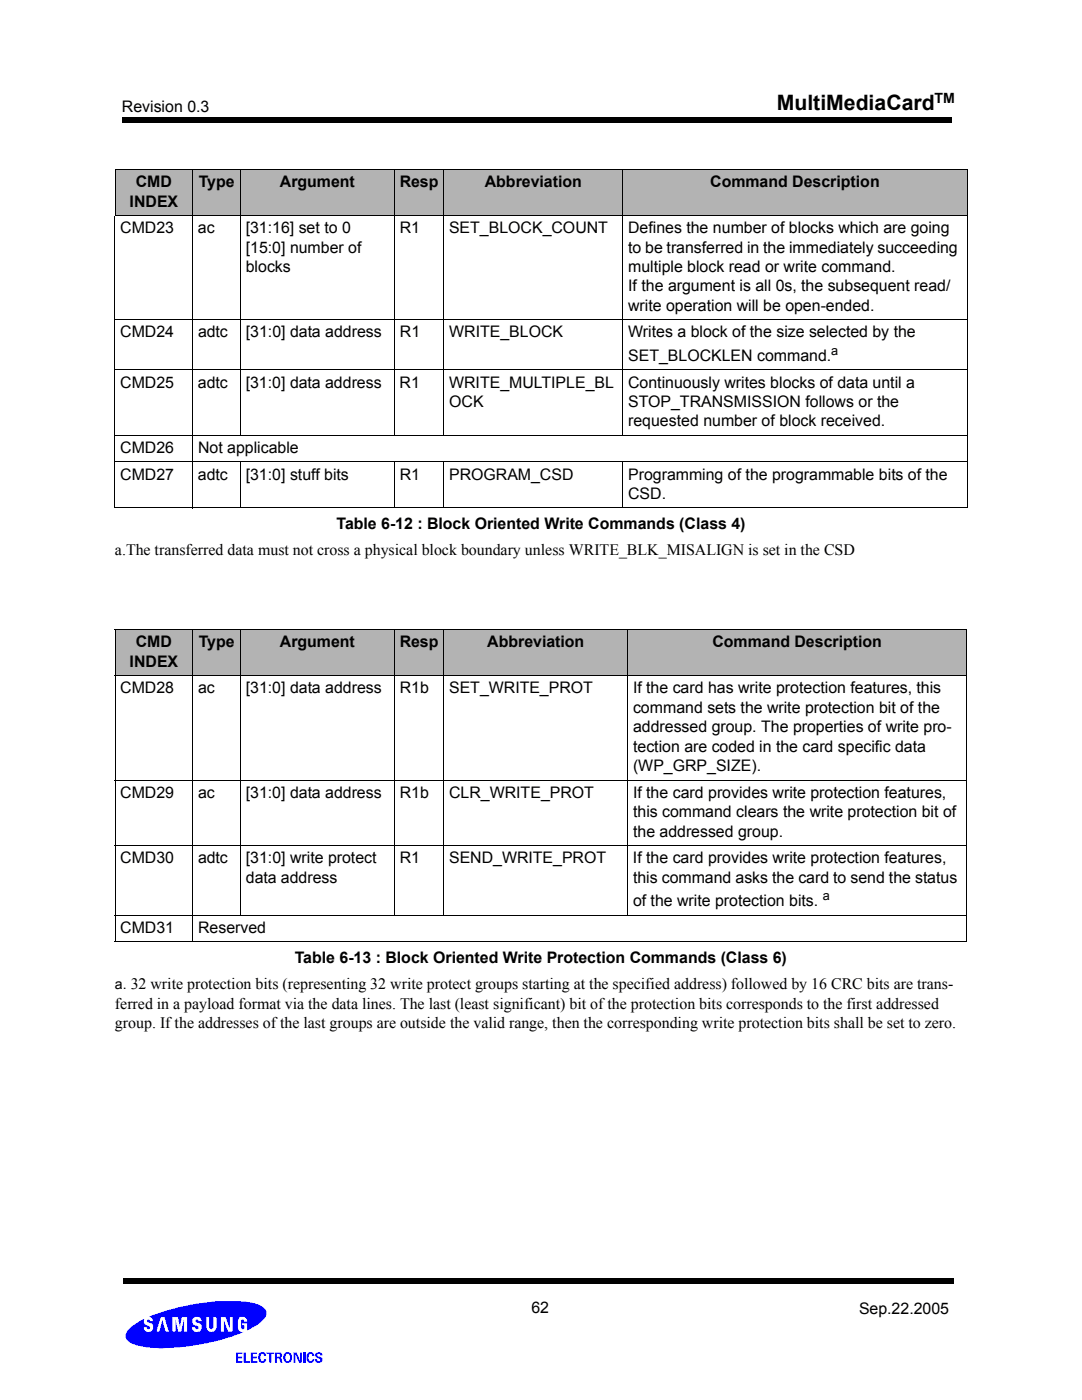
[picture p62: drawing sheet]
<svg xmlns="http://www.w3.org/2000/svg" width="216mm" height="279mm" viewBox="0 0 216 279" stroke-linecap="round" stroke-linejoin="round" font-family="sans-serif">
<defs><g id="words">
<text font-size="4.2" x="155" y="21.9">MultiMediaCard</text>
<g font-size="3.2">
<text x="24.3" y="22.3">Revision 0.3</text>
<text x="25.9" y="41.2">INDEX</text>
<text x="27.1" y="37.3">CMD</text>
<text x="39.6" y="37.3">Type</text>
<text x="55.9" y="37.3">Argument</text>
<text x="79.8" y="37.3">Resp</text>
<text x="96.7" y="37.3">Abbreviation</text>
<text x="141.7" y="37.3">Command Description</text>
<text x="24" y="46.5">CMD23</text>
<text x="39.5" y="46.5">ac</text>
<text x="49" y="46.5">[31:16] set to 0</text>
<text x="79.8" y="46.5">R1</text>
<text x="89.6" y="46.5">SET_BLOCK_COUNT</text>
<text x="125.3" y="46.5">Defines the nu</text>
<text x="145.8" y="46.5">mber of blocks which are going</text>
<text x="49" y="50.4">[15:0] number of</text>
<text x="125.3" y="50.4">to be transferred in the immediately succeeding</text>
<text x="49" y="54.3">blocks</text>
<text x="125.3" y="54.3">multiple block read or write command.</text>
<text x="125.3" y="58.1">If the argument is all 0s, the subsequent read/</text>
<text x="125.3" y="62">write operation will be open-ended.</text>
<text x="24" y="67.3">CMD24</text>
<text x="39.5" y="67.3">adtc</text>
<text x="49" y="67.3">[31:0] data address</text>
<text x="79.8" y="67.3">R1</text>
<text x="89.6" y="67.3">WRITE_BLOCK</text>
<text x="125.4" y="67.3">Writes a block of the size selected by the</text>
<text x="24" y="77.3">CMD25</text>
<text x="39.5" y="77.3">adtc</text>
<text x="49" y="77.3">[31:0] data address</text>
<text x="79.7" y="77.3">R1</text>
<text x="89.6" y="77.3">WRITE_MULTIPLE_BL</text>
<text x="125.3" y="77.3">Continuously writes blocks of data until a</text>
<text x="125.3" y="72.1">SET_BLOCKLEN command.</text>
<text x="89.6" y="81.2">OCK</text>
<text x="125.3" y="81.2">STOP_TRANSMISSION follows or the</text>
<text x="125.3" y="85.1">requested number of block received.</text>
<text x="24" y="90.4">CMD26</text>
<text x="24" y="95.7">CMD27</text>
<text x="39.5" y="95.7">adtc</text>
<text x="39.5" y="90.4">Not applicable</text>
<text x="49" y="95.7">[31:0] stuff bits</text>
<text x="79.8" y="95.7">R1</text>
<text x="89.6" y="95.7">PROGRAM_CSD</text>
<text x="125.3" y="95.7">Pr</text>
<text x="128.5" y="95.7">ogramming of the programmable bits of the</text>
<text x="125.3" y="99.6">CSD.</text>
<text x="67.1" y="105.6">Table 6-12 : Block Oriented Write Commands (Class 4)</text>
<text x="22.9" y="110.8">a.The transferred data must not cro</text>
<text x="67.3" y="110.8">ss a physical block boundary</text>
<text x="104.8" y="110.8">unless WRITE_BLK_MISALI</text>
<text x="143.9" y="110.8">GN is set in the CSD</text>
<text x="27.1" y="129.2">CMD</text>
<text x="39.6" y="129.2">Type</text>
<text x="55.9" y="129.2">Argument</text>
<text x="79.8" y="129.2">Resp</text>
<text x="97.2" y="129.2">Abbreviation</text>
<text x="142.2" y="129.2">Command Description</text>
<text x="25.9" y="133.1">INDEX</text>
<text x="24" y="138.4">CMD28</text>
<text x="39.5" y="138.4">ac</text>
<text x="49" y="138.4">[31:0] data address</text>
<text x="79.8" y="138.4">R1b</text>
<text x="89.6" y="138.4">SET_WRITE_PROT</text>
<text x="126.3" y="138.4">If the card has write protection features, this</text>
<text x="126.3" y="142.3">command sets the write</text>
<text x="160.6" y="142.3">protection bit of the</text>
<text x="126.3" y="146.1">addressed group. The properties of write pro-</text>
<text x="126.3" y="150">tection are coded in the card specific data</text>
<text x="126.3" y="153.9">(WP_GRP_SIZE).</text>
<text x="24" y="159.2">CMD29</text>
<text x="39.5" y="159.2">ac</text>
<text x="49" y="159.2">[31:0] data address</text>
<text x="79.8" y="159.2">R1b</text>
<text x="89.6" y="159.2">CLR_WRITE_PROT</text>
<text x="126.3" y="159.2">If th</text>
<text x="131.6" y="159.2">e card provides write protection features,</text>
<text x="126.3" y="163.1">this command clears the</text>
<text x="126.3" y="167">the addressed group.</text>
<text x="161.6" y="163.1">write protection bit of</text>
<text x="24" y="172.3">CMD30</text>
<text x="39.5" y="172.3">adtc</text>
<text x="49" y="172.3">[31:0] write protect</text>
<text x="79.8" y="172.3">R1</text>
<text x="89.6" y="172.3">SEND_WRITE_PROT</text>
<text x="126.3" y="172.3">If the card prov</text>
<text x="147.5" y="172.3">ides write protection features,</text>
<text x="49" y="176.1">data address</text>
<text x="126.3" y="176.1">this command asks the card to send the status</text>
<text x="126.3" y="180.8">of the write protection bits.</text>
<text x="24" y="186.1">CMD31</text>
<text x="39.5" y="186.1">Reserved</text>
<text x="26.1" y="197.4">32 write protection bits (representing 32 write protect groups star</text>
<text x="58.8" y="192.2">Table 6-13 : Block Oriented Write Protection Commands (Class 6)</text>
<text x="108.8" y="197.4">ting at the specified address)</text>
<text x="145.8" y="197.4">followed by 16 CRC bits are t</text>
<text x="183.9" y="197.4">rans-</text>
<text x="22.9" y="201.3">ferred in a payload format via the data li</text>
<text x="74" y="201.3">nes. The last (least</text>
<text x="98.4" y="201.3">significant) bit of the protection bits corresponds to the first</text>
<text x="174.9" y="201.3">addressed</text>
<text x="22.9" y="205.2">group. If the addresses of the last groups are outside the vali</text>
<text x="99.2" y="205.2">d range, then the corresponding write protection bits shall be s</text>
<text x="178.2" y="205.2">et to zero.</text>
<text x="106" y="262">62</text>
<text x="171.4" y="262.2">Sep.22.2005</text>
</g>
<g font-size="2.8">
<text x="186.5" y="20.5">TM</text>
<text x="22.9" y="197.4">a.</text>
</g>
<g font-size="2.5">
<text x="165.9" y="70.8">a</text>
<text x="164.2" y="179.6">a</text>
</g>
</g></defs>
<g fill="#00f">
<path d="M25.9 265.1a1.68 1.68 0 0 0-.8 1.7 1.68 1.68 0 0 0 1.3 1.4 19.2 19.2 0 0 0 8.6 .7l3.4-.3 3-.5 4.4-1.2 2.9-1.1h-.6l-.3-.1-.3-.5v-1.8l.2-.4 .3-.2h.8l.5 .6v.3h-.6l-.2-.4-.3 .1-.1 1.6 .2 .3 .4-.1v-.7h-.4v-.4h1.1v1.4l.8-.5a5.1 5.1 0 0 0 2.9-2.7 2.17 2.17 0 0 0-2-2.1l-1.6-.4-2-.1h-3.6a45.4 45.4 0 0 0-14.2 3.1 .77 .77 0 0 1 .8 .9h-.6a.31 .31 0 0 0-.3-.4 .31 .31 0 0 0-.3 .4 .31 .31 0 0 0 .4 .3 .98 .98 0 0 1 .9 1 .98 .98 0 0 1-1.1 .9 .98 .98 0 0 1-.9-1h.7l.2 .4 .3-.1a.4 .4 0 0 0 0-.5 .4 .4 0 0 0-.4-.2 .78 .78 0 0 1-.7-.6l.1-.7-.9 .5zM32.1 262.8h.7l.9 2.9h-.7l-.6-2.3-.6 2.3h-.6zM34.4 262.8h1.1l.4 2 .4-2h1v2.9h-.6v-2.4l-.5 2.4h-.7l-.5-2.4v2.4h-.6zM38.5 263.1a.96 .96 0 0 1 1.1-.3 .96 .96 0 0 1 .6 .9h-.6a.3 .3 0 0 0-.2-.3 .3 .3 0 0 0-.3 .1h-.1a.68 .68 0 0 0 .8 .6 .97 .97 0 0 1-.1 1.7 .97 .97 0 0 1-1.4-.9h.6l.3 .4 .3-.1a.27 .27 0 0 0 .2-.3 .27 .27 0 0 0-.2-.2 1.01 1.01 0 0 1-1-.5 1.01 1.01 0 0 1 0-1.1zM41.1 262.8h.7v2.1a.43 .43 0 0 0 .4 .4 .43 .43 0 0 0 .4-.5v-2h.6v1.9a1.02 1.02 0 0 1-1 1.1 1.02 1.02 0 0 1-1.1-1.1zM44.1 262.8h.9l.8 2.2v-2.2h.6v2.9h-.9l-.8-2.2v2.2h-.6zM47.1 269.9h1.2v.3h-.8v.5h.8v.4h-.8v.5h.8v.3h-1.2z" fill-rule="evenodd"/>
<path d="M48.6 269.9h.4v1.7h.9v.3h-1.3z" fill-rule="evenodd"/>
<path d="M50.1 269.9h1.2v.3h-.8v.5h.7v.4h-.7v.5h.9v.3h-1.3z" fill-rule="evenodd"/>
<path d="M51.8 270a.77 .77 0 0 1 .8-.1 .77 .77 0 0 1 .5 .7h-.4a.33 .33 0 0 0-.4-.4 .33 .33 0 0 0-.3 .4v.5a.38 .38 0 0 0 .2 .6 .38 .38 0 0 0 .5-.3v-.1h.4a.78 .78 0 0 1-.8 .7 .78 .78 0 0 1-.7-.9v-.6z" fill-rule="evenodd"/>
<path d="M53.2 269.9h1.5v.3h-.6v1.7h-.4v-1.7h-.5z" fill-rule="evenodd"/>
<path d="M54.9 269.9h1l.3 .3 .1 .4-.1 .2-.3 .1 .3 .2 .2 .8h-.5l-.2-.8h-.4v.8h-.4zM55.3 270.2v.6h.3a.29 .29 0 0 0 .3-.3 .29 .29 0 0 0-.2-.3z" fill-rule="evenodd"/>
<path d="M56.7 270.2a.96 .96 0 0 1 1.3-.1 .96 .96 0 0 1 .2 1.2 .92 .92 0 0 1-1.2 .7 .92 .92 0 0 1-.5-1.3zM57.2 270.2a.84 .84 0 0 0-.3 .9 .84 .84 0 0 0 .6 .6l.3-.4 .1-.6-.2-.5z" fill-rule="evenodd"/>
<path d="M58.5 269.9h.7l.7 1.6v-1.6h.3v2h-.5l-.8-1.7v1.7h-.4z" fill-rule="evenodd"/>
</g>
<path d="M60.7 269.9v2" fill="none" stroke="#00f" stroke-width=".4"/>
<g fill="#00f">
<path d="M61.4 270a.77 .77 0 0 1 .9-.1 .77 .77 0 0 1 .4 .7h-.4a.38 .38 0 0 0-.4-.4 .38 .38 0 0 0-.3 .5v.4a.38 .38 0 0 0 .2 .6 .38 .38 0 0 0 .5-.4h.4a.8 .8 0 0 1-.8 .7 .8 .8 0 0 1-.7-.9v-.8z" fill-rule="evenodd"/>
<path d="M63 270.1a.74 .74 0 0 1 .8-.2 .74 .74 0 0 1 .5 .6h-.4l-.1-.3h-.3l-.2 .2 .2 .3a.68 .68 0 0 1 .9 .7 .68 .68 0 0 1-1 .6l-.4-.1-.2-.6h.5v.3l.2 .1 .4-.2a.66 .66 0 0 0-.7-.5l-.3-.3z" fill-rule="evenodd"/>
</g>
<path d="M24.5 23.5h165.5v1.1h-165.5zM24.5 255.2h165.8v1h-165.8z" fill="#000"/>
<g fill="#fff">
<path d="M25.8 42.9l164.3 .1z"/>
<path d="M25.8 45.4l164.3 .1z"/>
<path d="M25.8 48h164.3z"/>
<path d="M25.8 54.8h164.3z"/>
<path d="M25.8 57.3h164.3z"/>
<path d="M25.8 59.8h164.3z"/>
<path d="M25.8 66.6h164.3z"/>
<path d="M25.8 69.1l164.3 .1z"/>
<path d="M25.8 71.6l164.3 .1z"/>
<path d="M25.8 78.4l164.3 .1z"/>
<path d="M25.8 80.9l164.3 .1z"/>
<path d="M25.8 83.5h164.3z"/>
<path d="M25.8 90.3h164.3z"/>
<path d="M25.8 92.8h164.3z"/>
<path d="M25.8 95.3h164.3z"/>
<path d="M25.8 102.1h164.3z"/>
<path d="M25.8 104.6h164.3z"/>
<path d="M25.8 107.1l164.3 .1z"/>
<path d="M25.8 113.9l164.3 .1z"/>
<path d="M25.8 116.5h164.3z"/>
<path d="M25.8 119h164.3z"/>
<path d="M25.8 125.8h164.3z"/>
<path d="M25.8 128.3h164.3z"/>
<path d="M25.8 130.8l164.3 .1z"/>
<path d="M25.8 137.6h164.3z"/>
<path d="M25.8 140.1l164.3 .1z"/>
<path d="M25.8 142.6l164.3 .1z"/>
<path d="M25.8 149.4l164.3 .1z"/>
<path d="M25.8 152h164.3z"/>
<path d="M25.8 154.5h164.3z"/>
<path d="M25.8 161.3h164.3z"/>
<path d="M25.8 163.8h164.3z"/>
<path d="M25.8 166.3h164.3z"/>
<path d="M25.8 173.1h164.3z"/>
<path d="M25.8 175.6l164.3 .1z"/>
<path d="M25.8 178.1l164.3 .1z"/>
<path d="M25.8 184.9l164.3 .1z"/>
<path d="M25.8 187.5h164.3z"/>
<path d="M25.8 190h164.3z"/>
<path d="M25.8 196.8h164.3z"/>
<path d="M25.8 199.3h164.3z"/>
<path d="M25.8 201.8h164.3z"/>
<path d="M25.8 208.6h164.3z"/>
<path d="M25.8 211.1l164.3 .1z"/>
<path d="M25.8 213.6l164.3 .1z"/>
<path d="M25.8 220.4l164.3 .1z"/>
<path d="M25.8 222.9l164.3 .1z"/>
<path d="M25.8 225.5h164.3z"/>
<path d="M25.8 232.3h164.3z"/>
<path d="M25.8 234.8h164.3z"/>
<path d="M25.8 237.3l164.3 .1z"/>
<path d="M25.8 244.1l164.3 .1z"/>
<path d="M25.8 246.6l164.3 .1z"/>
<path d="M25.8 249.2h164.3z"/>
<path d="M81.3 32.2v219z"/>
<path d="M82.8 32.2l.1 219z"/>
<path d="M84.5 32.2v219z"/>
<path d="M86.1 32.2v219z"/>
<path d="M87.7 32.2v219z"/>
<path d="M89.3 32.2v219z"/>
<path d="M90.8 32.2l.1 219z"/>
<path d="M92.5 32.2v219z"/>
<path d="M94.1 32.2v219z"/>
<path d="M95.7 32.2v219z"/>
<path d="M97.3 32.2v219z"/>
<path d="M98.8 32.2l.1 219z"/>
<path d="M100.5 32.2v219z"/>
<path d="M102.1 32.2v219z"/>
<path d="M103.7 32.2v219z"/>
<path d="M105.3 32.2v219z"/>
<path d="M106.9 32.2v219z"/>
<path d="M108.5 32.2v219z"/>
<path d="M110.1 32.2v219z"/>
<path d="M111.7 32.2v219z"/>
<path d="M113.3 32.2v219z"/>
<path d="M114.9 32.2v219z"/>
<path d="M116.5 32.2v219z"/>
<path d="M118.1 32.2v219z"/>
<path d="M119.7 32.2v219z"/>
<path d="M121.3 32.2v219z"/>
<path d="M122.9 32.2v219z"/>
<path d="M124.5 32.2v219z"/>
<path d="M126.1 32.2v219z"/>
<path d="M127.7 32.2v219z"/>
<path d="M129.3 32.2v219z"/>
<path d="M130.9 32.2v219z"/>
<path d="M132.5 32.2v219z"/>
<path d="M134.1 32.2v219z"/>
<path d="M135.7 32.2v219z"/>
<path d="M137.3 32.2v219z"/>
<path d="M138.9 32.2v219z"/>
<path d="M140.5 32.2v219z"/>
<path d="M142.1 32.2v219z"/>
<path d="M143.7 32.2v219z"/>
<path d="M145.3 32.2v219z"/>
<path d="M146.9 32.2v219z"/>
<path d="M148.5 32.2v219z"/>
<path d="M150.1 32.2v219z"/>
<path d="M151.7 32.2v219z"/>
<path d="M153.3 32.2v219z"/>
<path d="M154.9 32.2v219z"/>
<path d="M156.5 32.2v219z"/>
<path d="M158.1 32.2v219z"/>
<path d="M159.7 32.2v219z"/>
<path d="M161.3 32.2v219z"/>
<path d="M162.9 32.2v219z"/>
<path d="M164.5 32.2v219z"/>
<path d="M166.1 32.2v219z"/>
<path d="M167.7 32.2v219z"/>
<path d="M169.3 32.2v219z"/>
<path d="M170.9 32.2v219z"/>
<path d="M172.5 32.2v219z"/>
<path d="M174.1 32.2v219z"/>
<path d="M175.7 32.2v219z"/>
<path d="M177.3 32.2v219z"/>
<path d="M178.9 32.2v219z"/>
<path d="M180.5 32.2v219z"/>
<path d="M182.1 32.2v219z"/>
<path d="M183.7 32.2v219z"/>
<path d="M185.3 32.2v219z"/>
<path d="M186.9 32.2v219z"/>
<path d="M188.5 28.4v222.8z"/>
<path d="M190.1 32.2v219z"/>
<path d="M30 32.2l.1 219z"/>
<path d="M31.6 32.2l.1 219z"/>
<path d="M33.2 32.2l.1 219z"/>
<path d="M34.8 32.2l.1 219z"/>
<path d="M36.4 32.2l.1 219z"/>
<path d="M38 32.2l.1 219z"/>
<path d="M39.6 32.2l.1 219z"/>
<path d="M41.2 32.2l.1 219z"/>
<path d="M42.8 32.2l.1 219z"/>
<path d="M44.4 32.2l.1 219z"/>
<path d="M46 32.2l.1 219z"/>
<path d="M47.6 32.2l.1 219z"/>
<path d="M49.2 32.2l.1 219z"/>
<path d="M50.8 28.2l.1 223z"/>
<path d="M52.4 32.2l.1 219z"/>
<path d="M54 32.2l.1 219z"/>
<path d="M55.6 32.2l.1 219z"/>
<path d="M57.3 32.2v219z"/>
<path d="M58.8 32.2l.1 219z"/>
<path d="M60.5 32.2v219z"/>
<path d="M62 32.2l.1 219z"/>
<path d="M63.6 32.2l.1 219z"/>
<path d="M65.3 32.2v219z"/>
<path d="M66.8 32.2l.1 219z"/>
<path d="M68.5 32.2v219z"/>
<path d="M70 32.2l.1 219z"/>
<path d="M71.6 32.2l.1 219z"/>
<path d="M73.2 32.2l.1 219z"/>
<path d="M74.8 32.2l.1 219z"/>
<path d="M76.5 32.2v219z"/>
<path d="M78 32.2l.1 219z"/>
<path d="M79.7 32.2v219z"/>
</g>
<g fill="#b3b3b3">
<path d="M22.9 33.8h15.6v9.2h-15.6z"/>
<path d="M38.5 33.8h9.5v9.2h-9.5z"/>
<path d="M48 33.8h30.7v9.2h-30.7z"/>
<path d="M78.7 33.8h9.9v9.2h-9.9z"/>
<path d="M88.6 33.8h35.7v9.2h-35.7z"/>
<path d="M124.3 33.8h68.7v9.2h-68.7z"/>
<path d="M22.9 125.7h15.6v9.2h-15.6z"/>
<path d="M38.5 125.7h9.5v9.2h-9.5z"/>
<path d="M48 125.7h30.7v9.2h-30.7z"/>
<path d="M78.7 125.7h9.9v9.2h-9.9z"/>
<path d="M88.6 125.7h36.7v9.2h-36.7z"/>
<path d="M125.3 125.7h67.6v9.2h-67.6z"/>
</g>
<g fill="none" stroke="#000" stroke-width=".2">
<path d="M22.9 33.8h170.1M23 33.9v9M38.5 33.8v67.6M48 33.8v53.2M78.7 33.8v53.2M88.6 33.8v9.3M124.3 33.8v53.2M193 33.9v9M22.9 43h170.2M22.9 43.1v58.1M88.6 42.9v44.1M193 43.1v58.1"/>
<path d="M22.9 63.8h170.2M22.9 73.8h170.2M22.9 86.9h170.2M22.9 92.2h170.2M48 92.1v9.3M78.7 92.1v9.3M88.6 92.1v9.3M124.3 92.1v9.3M22.9 101.3h170.2M22.9 125.7h170M22.9 134.9h170M23 125.7v62.2"/>
<path d="M38.5 125.6v62.4M48 125.6v57.1M78.7 125.6v57.1M88.6 125.6v57.1M125.3 125.6v57.1M192.9 125.7v62.2M22.9 155.7h170M22.9 168.7h170M22.9 182.6h170M22.9 187.9h170"/>
</g>
<use href="#words"/>
</svg>
